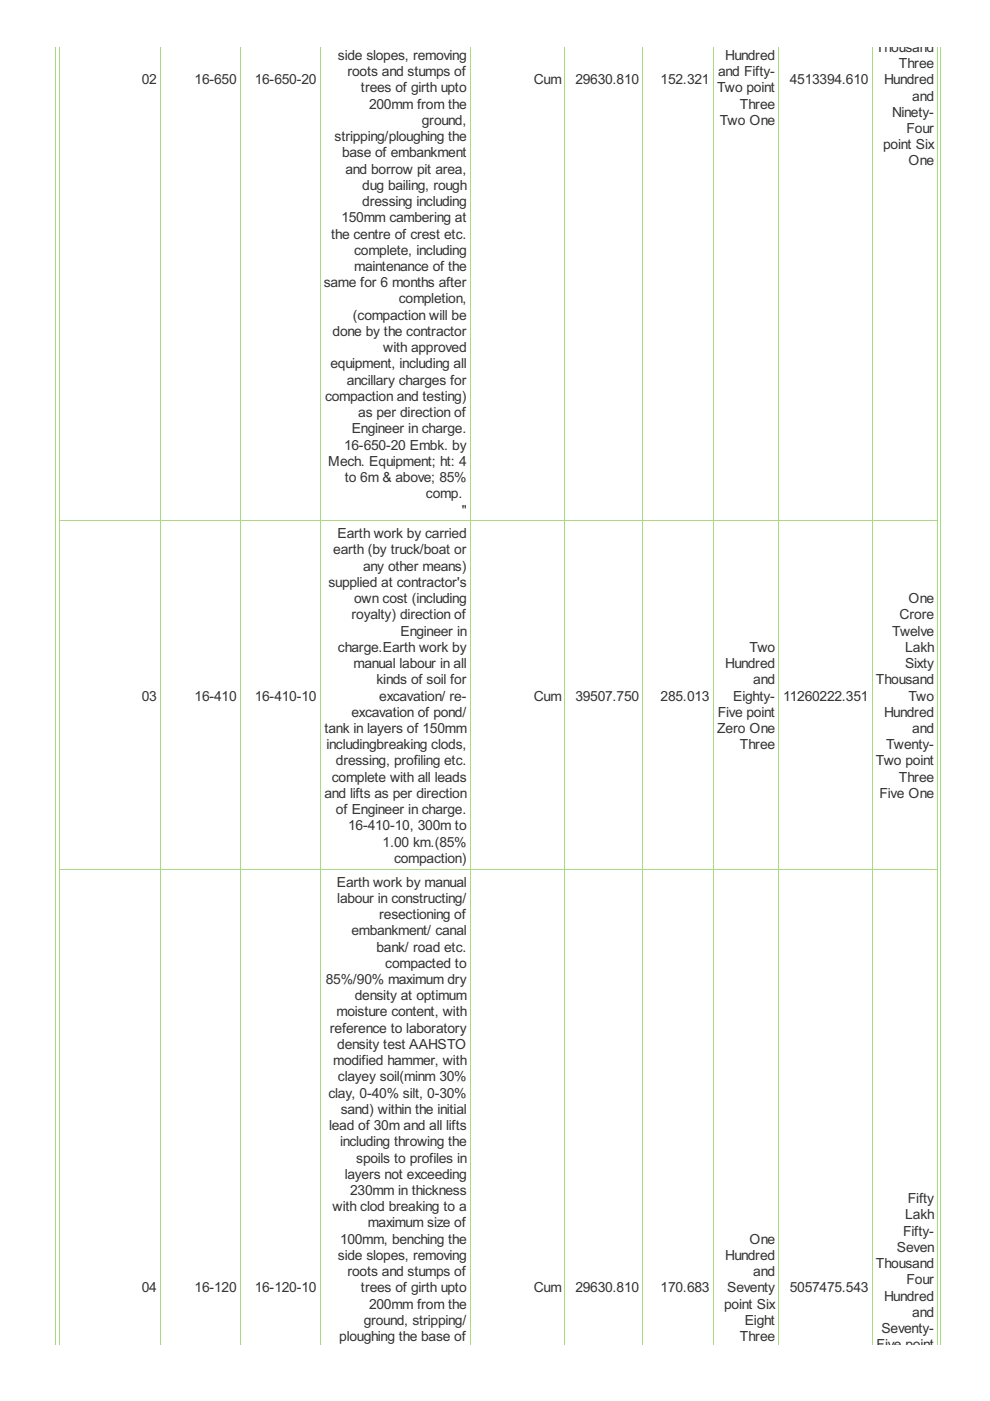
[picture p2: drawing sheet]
<svg xmlns="http://www.w3.org/2000/svg" width="210mm" height="297mm" viewBox="0 0 210 297" stroke-linecap="round" stroke-linejoin="round" font-family="sans-serif">
<defs><g id="words">
<g font-size="3.3" fill="#333">
<text x="185.7" y="11">Thousand</text>
<text x="30.1" y="17.9">02</text>
<text x="41.3" y="17.9">16-650</text>
<text x="54" y="17.9">16-650-20</text>
<text x="71.7" y="12.7">side slopes, removing</text>
<text x="73.7" y="16.2">roots and stumps of</text>
<text x="113.2" y="17.9">Cum</text>
<text x="122" y="17.9">29630.810</text>
<text x="140.1" y="17.9">152.321</text>
<text x="152.3" y="16.2">and Fifty-</text>
<text x="153.7" y="12.7">Hundred</text>
<text x="167.5" y="17.9">4513394.610</text>
<text x="187.4" y="17.9">Hundred</text>
<text x="190.6" y="14.4">Three</text>
<text x="76.5" y="19.6">trees of girth upto</text>
<text x="78.3" y="23">200mm from the</text>
<text x="152" y="19.6">Two point</text>
<text x="156.9" y="23">Three</text>
<text x="193.4" y="21.3">and</text>
<text x="70.9" y="29.9">stripping/ploughing the</text>
<text x="89.4" y="26.5">ground,</text>
<text x="152.6" y="26.5">Two One</text>
<text x="189.2" y="24.8">Ninety-</text>
<text x="192.2" y="28.2">Four</text>
<text x="72.5" y="33.4">base of embankment</text>
<text x="187.3" y="31.6">point Six</text>
<text x="192.6" y="35.1">One</text>
<text x="73.2" y="36.8">and borrow pit area,</text>
<text x="76.8" y="40.3">dug bailing, rough</text>
<text x="72.4" y="47.1">150mm cambering at</text>
<text x="76.8" y="43.7">dressing including</text>
<text x="70.2" y="50.6">the centre of crest etc.</text>
<text x="75.1" y="54">complete, including</text>
<text x="75.1" y="57.5">maintenance of the</text>
<text x="68.6" y="60.9">same for 6 months after</text>
<text x="84.6" y="64.3">completion,</text>
<text x="70.5" y="71.2">done by the contractor</text>
<text x="74.8" y="67.8">(compaction will be</text>
<text x="81.3" y="74.7">with approved</text>
<text x="70.1" y="78.1">equipment, including all</text>
<text x="73.5" y="81.6">ancillary charges for</text>
<text x="68.9" y="85">compaction and testing)</text>
<text x="76" y="88.4">as per direction of</text>
<text x="72.9" y="95.3">16-650-20 Embk. by</text>
<text x="74.6" y="91.9">Engineer in charge.</text>
<text x="69.6" y="98.8">Mech. Equipment; ht: 4</text>
<text x="73.1" y="102.2">to 6m &amp; above; 85%</text>
<text x="90.3" y="105.6">comp.</text>
<text x="97.9" y="109.1">&quot;</text>
<text x="70.7" y="117.6">earth (by truck/boat or</text>
<text x="71.6" y="114.1">Earth work by carried</text>
<text x="69.7" y="124.4">supplied at contractor's</text>
<text x="77" y="121">any other means)</text>
<text x="74.5" y="131.3">royalty) direction of</text>
<text x="75.1" y="127.9">own cost (including</text>
<text x="190.7" y="131.3">Crore</text>
<text x="192.6" y="127.9">One</text>
<text x="84.9" y="134.8">Engineer in</text>
<text x="189.2" y="134.8">Twelve</text>
<text x="71.7" y="138.2">charge.Earth work by</text>
<text x="75" y="141.6">manual labour in all</text>
<text x="153.7" y="141.6">Hundred</text>
<text x="158.9" y="138.2">Two</text>
<text x="191.9" y="138.2">Lakh</text>
<text x="191.9" y="141.6">Sixty</text>
<text x="30.1" y="148.5">03</text>
<text x="41.3" y="148.5">16-410</text>
<text x="54" y="148.5">16-410-10</text>
<text x="79.8" y="145.1">kinds of soil for</text>
<text x="80.4" y="148.5">excavation/ re-</text>
<text x="113.2" y="148.5">Cum</text>
<text x="122" y="148.5">39507.750</text>
<text x="140.1" y="148.5">285.013</text>
<text x="155.5" y="148.5">Eighty-</text>
<text x="159.7" y="145.1">and</text>
<text x="166" y="148.5">11260222.351</text>
<text x="185.7" y="145.1">Thousand</text>
<text x="192.6" y="148.5">Two</text>
<text x="68.8" y="155.4">tank in layers of 150mm</text>
<text x="74.5" y="152">excavation of pond/</text>
<text x="152" y="155.4">Zero One</text>
<text x="152.2" y="152">Five point</text>
<text x="187.4" y="152">Hundred</text>
<text x="193.4" y="155.4">and</text>
<text x="69.2" y="158.9">includingbreaking clods,</text>
<text x="156.9" y="158.9">Three</text>
<text x="187.9" y="158.9">Twenty-</text>
<text x="70.4" y="165.7">complete with all leads</text>
<text x="71.2" y="162.3">dressing, profiling etc.</text>
<text x="185.7" y="162.3">Two point</text>
<text x="190.6" y="165.7">Three</text>
<text x="68.8" y="169.2">and lifts as per direction</text>
<text x="71.2" y="172.6">of Engineer in charge.</text>
<text x="186.4" y="169.2">Five One</text>
<text x="73.8" y="176.1">16-410-10, 300m to</text>
<text x="81.1" y="179.5">1.00 km.(85%</text>
<text x="83.6" y="182.9">compaction)</text>
<text x="71.4" y="188">Earth work by manual</text>
<text x="71.5" y="191.4">labour in constructing/</text>
<text x="80.4" y="194.9">resectioning of</text>
<text x="74.5" y="198.3">embankment/ canal</text>
<text x="79.8" y="201.7">bank/ road etc.</text>
<text x="69.1" y="208.6">85%/90% maximum dry</text>
<text x="81.7" y="205.2">compacted to</text>
<text x="71.4" y="215.5">moisture content, with</text>
<text x="75.2" y="212.1">density at optimum</text>
<text x="69.9" y="218.9">reference to laboratory</text>
<text x="70.7" y="225.8">modified hammer, with</text>
<text x="71.5" y="222.4">density test AAHSTO</text>
<text x="69.7" y="232.7">clay, 0-40% silt, 0-30%</text>
<text x="71.7" y="229.3">clayey soil(minm 30%</text>
<text x="69.8" y="239.6">lead of 30m and all lifts</text>
<text x="72.2" y="236.2">sand) within the initial</text>
<text x="72.1" y="243">including throwing the</text>
<text x="73.1" y="249.9">layers not exceeding</text>
<text x="75.5" y="246.5">spoils to profiles in</text>
<text x="70.5" y="256.8">with clod breaking to a</text>
<text x="74.2" y="253.4">230mm in thickness</text>
<text x="192.5" y="255.1">Fifty</text>
<text x="72.1" y="263.7">100mm, benching the</text>
<text x="78" y="260.2">maximum size of</text>
<text x="158.9" y="263.7">One</text>
<text x="191.5" y="262">Fifty-</text>
<text x="191.9" y="258.5">Lakh</text>
<text x="71.7" y="267.1">side slopes, removing</text>
<text x="153.7" y="267.1">Hundred</text>
<text x="185.7" y="268.9">Thousand</text>
<text x="190.2" y="265.4">Seven</text>
<text x="30.1" y="274">04</text>
<text x="41.3" y="274">16-120</text>
<text x="54" y="274">16-120-10</text>
<text x="73.7" y="270.6">roots and stumps of</text>
<text x="76.5" y="274">trees of girth upto</text>
<text x="113.2" y="274">Cum</text>
<text x="122" y="274">29630.810</text>
<text x="140.1" y="274">170.683</text>
<text x="154.2" y="274">Seventy</text>
<text x="159.7" y="270.6">and</text>
<text x="167.5" y="274">5057475.543</text>
<text x="187.4" y="275.7">Hundred</text>
<text x="192.2" y="272.3">Four</text>
<text x="77.1" y="280.9">ground, stripping/</text>
<text x="78.3" y="277.5">200mm from the</text>
<text x="153.5" y="277.5">point Six</text>
<text x="157.9" y="280.9">Eight</text>
<text x="193.4" y="279.2">and</text>
<text x="71.9" y="284.3">ploughing the base of</text>
<text x="156.9" y="284.3">Three</text>
<text x="185.9" y="286.1">Five point</text>
<text x="186.9" y="282.6">Seventy-</text>
</g>
</g></defs>
<g fill="none" stroke="#a8da7f" stroke-width=".21">
<path d="M11.8 9.9v275.2M12.6 9.9v275.2M34 9.9v275.2M50.9 9.9v275.2M67.9 9.9v275.2M99.7 9.9v275.2M119.8 9.9v275.2M136.3 9.9v275.2M151.2 9.9v275.2M165.1 9.9v275.2M184.9 9.9v275.2M198.8 9.9v275.2"/>
<path d="M199.5 9.9v275.2M12.6 110.5h186.3M12.6 184.3h186.3"/>
</g>
<use href="#words"/>
</svg>
